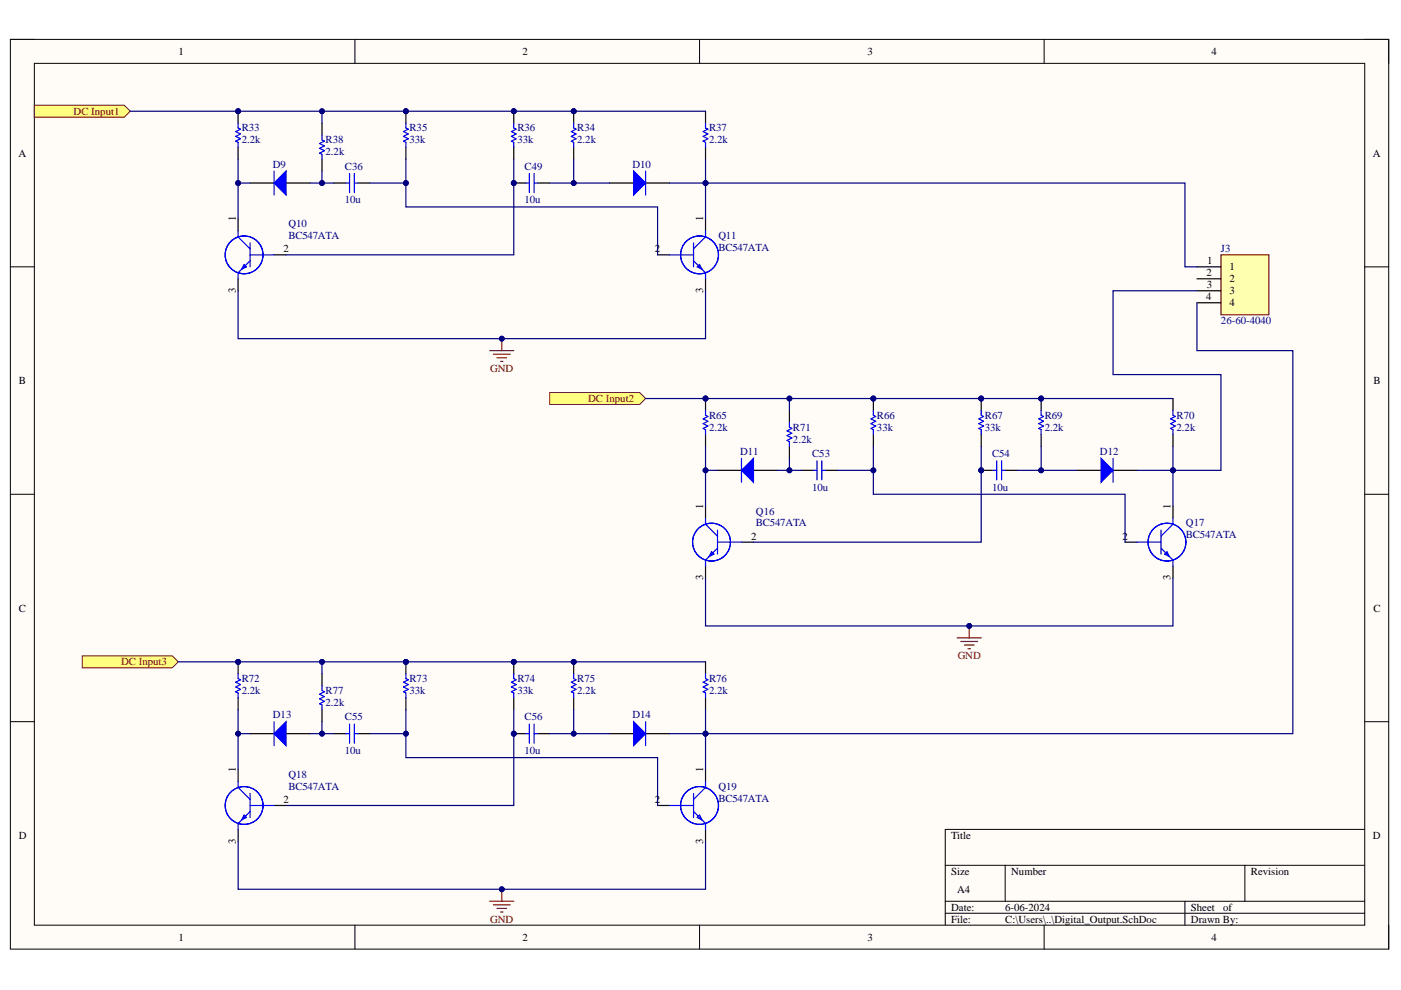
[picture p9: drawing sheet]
<svg xmlns="http://www.w3.org/2000/svg" width="297mm" height="210mm" viewBox="0 0 297 210" stroke-linecap="round" stroke-linejoin="round" font-family="sans-serif">
<defs><g id="words">
<g font-size="2.3">
<text x="37.8" y="11.7">1</text>
<text x="110.7" y="11.7">2</text>
<text x="183.9" y="11.7">3</text>
<text x="256.8" y="11.7">4</text>
<text x="3.9" y="33.2">A</text>
<text x="291.1" y="33.2">A</text>
<text x="50" y="46.9" transform="rotate(-90 50 46.9)">1</text>
<text x="149.1" y="46.9" transform="rotate(-90 149.1 46.9)">1</text>
<text x="60.1" y="53.5">2</text>
<text x="138.9" y="53.5">2</text>
<text x="255.8" y="58.6">2</text>
<text x="256" y="56">1</text>
<text x="260.6" y="57.3">1</text>
<text x="260.6" y="59.8">2</text>
<text x="50" y="62.1" transform="rotate(-90 50 62.1)">3</text>
<text x="149.1" y="62.1" transform="rotate(-90 149.1 62.1)">3</text>
<text x="255.7" y="63.7">4</text>
<text x="255.9" y="61.2">3</text>
<text x="260.6" y="62.4">3</text>
<text x="260.6" y="65">4</text>
<text x="4" y="81.4">B</text>
<text x="291.2" y="81.4">B</text>
<text x="149.1" y="107.8" transform="rotate(-90 149.1 107.8)">1</text>
<text x="248.2" y="107.8" transform="rotate(-90 248.2 107.8)">1</text>
<text x="159.2" y="114.4">2</text>
<text x="238" y="114.4">2</text>
<text x="149.1" y="123" transform="rotate(-90 149.1 123)">3</text>
<text x="248.2" y="123" transform="rotate(-90 248.2 123)">3</text>
<text x="4" y="129.7">C</text>
<text x="291.2" y="129.7">C</text>
<text x="50" y="163.7" transform="rotate(-90 50 163.7)">1</text>
<text x="149.1" y="163.7" transform="rotate(-90 149.1 163.7)">1</text>
<text x="60.1" y="170.3">2</text>
<text x="138.9" y="170.3">2</text>
<text x="4" y="177.9">D</text>
<text x="50" y="178.9" transform="rotate(-90 50 178.9)">3</text>
<text x="149.1" y="178.9" transform="rotate(-90 149.1 178.9)">3</text>
<text x="201.7" y="177.9">Title</text>
<text x="291.1" y="177.9">D</text>
<text x="201.7" y="185.5">Size</text>
<text x="214.4" y="185.5">Number</text>
<text x="265.2" y="185.5">Revision</text>
<text x="202.9" y="189.3">A4</text>
<text x="201.7" y="193.1">Date:</text>
<text x="201.7" y="195.6">File:</text>
<text x="213.1" y="193.1">6-06-2024</text>
<text x="213.1" y="195.6">C:\Users\..\Digital_Output.SchDoc</text>
<text x="252.5" y="193.1">Sheet</text>
<text x="252.5" y="195.6">Drawn By:</text>
<text x="259.3" y="193.1">of</text>
<text x="37.8" y="199.5">1</text>
<text x="110.7" y="199.5">2</text>
<text x="183.9" y="199.5">3</text>
<text x="256.8" y="199.5">4</text>
</g>
<g font-size="2.3" fill="#800000">
<text x="15.6" y="24.3">DC Input1</text>
<text x="103.9" y="78.9">GND</text>
<text x="124.7" y="85.2">DC Input2</text>
<text x="25.7" y="141.1">DC Input3</text>
<text x="203.1" y="139.8">GND</text>
<text x="103.9" y="195.6">GND</text>
</g>
<g font-size="2.3" fill="#000080">
<text x="51.2" y="27.9">R33</text>
<text x="86.8" y="27.9">R35</text>
<text x="109.7" y="27.9">R36</text>
<text x="122.4" y="27.9">R34</text>
<text x="150.3" y="27.9">R37</text>
<text x="51.2" y="30.4">2.2k</text>
<text x="57.8" y="35.5">D9</text>
<text x="69" y="32.9">2.2k</text>
<text x="69" y="30.4">R38</text>
<text x="86.8" y="30.4">33k</text>
<text x="109.7" y="30.4">33k</text>
<text x="122.4" y="30.4">2.2k</text>
<text x="134.1" y="35.5">D10</text>
<text x="150.3" y="30.4">2.2k</text>
<text x="73.1" y="36">C36</text>
<text x="111.2" y="36">C49</text>
<text x="73.1" y="43.1">10u</text>
<text x="111.2" y="43.1">10u</text>
<text x="61.1" y="48.2">Q10</text>
<text x="61.1" y="50.7">BC547ATA</text>
<text x="152.3" y="50.7">Q11</text>
<text x="152.3" y="53.3">BC547ATA</text>
<text x="258.9" y="53.5">J3</text>
<text x="258.9" y="68.8">26-60-4040</text>
<text x="150.3" y="88.8">R65</text>
<text x="185.9" y="88.8">R66</text>
<text x="208.8" y="88.8">R67</text>
<text x="221.5" y="88.8">R69</text>
<text x="249.4" y="88.8">R70</text>
<text x="150.3" y="91.3">2.2k</text>
<text x="168.1" y="93.9">2.2k</text>
<text x="168.1" y="91.3">R71</text>
<text x="185.9" y="91.3">33k</text>
<text x="208.8" y="91.3">33k</text>
<text x="221.5" y="91.3">2.2k</text>
<text x="249.4" y="91.3">2.2k</text>
<text x="157" y="96.4">D11</text>
<text x="172.2" y="96.9">C53</text>
<text x="210.3" y="96.9">C54</text>
<text x="233.2" y="96.4">D12</text>
<text x="172.2" y="104">10u</text>
<text x="210.3" y="104">10u</text>
<text x="160.3" y="109.1">Q16</text>
<text x="160.3" y="111.6">BC547ATA</text>
<text x="251.4" y="111.6">Q17</text>
<text x="251.4" y="114.2">BC547ATA</text>
<text x="51.2" y="147.2">2.2k</text>
<text x="51.2" y="144.6">R72</text>
<text x="69" y="149.7">2.2k</text>
<text x="69" y="147.2">R77</text>
<text x="86.8" y="147.2">33k</text>
<text x="86.8" y="144.6">R73</text>
<text x="109.7" y="147.2">33k</text>
<text x="109.7" y="144.6">R74</text>
<text x="122.4" y="147.2">2.2k</text>
<text x="122.4" y="144.6">R75</text>
<text x="150.3" y="147.2">2.2k</text>
<text x="150.3" y="144.6">R76</text>
<text x="57.8" y="152.2">D13</text>
<text x="73.1" y="152.8">C55</text>
<text x="111.2" y="152.8">C56</text>
<text x="134.1" y="152.2">D14</text>
<text x="73.1" y="159.8">10u</text>
<text x="111.2" y="159.8">10u</text>
<text x="61.1" y="164.9">Q18</text>
<text x="61.1" y="167.5">BC547ATA</text>
<text x="152.3" y="167.5">Q19</text>
<text x="152.3" y="170">BC547ATA</text>
</g>
</g></defs>
<path d="M2.2 8.4h292.2v192.8h-292.2z" fill-rule="evenodd" fill="#fffcf8"/>
<path d="M2.2 8.4h292.2v192.8h-292.2z" fill="none" stroke="#000" stroke-width=".21"/>
<path d="M7.3 13.4h282v182.8h-282z" fill-rule="evenodd" fill="#fffcf8"/>
<g fill="none" stroke="#000" stroke-width=".21">
<path d="M2.2 8.4h5.1M7.3 13.4h282v182.8h-282zM75.3 8.4v5M148.3 8.4v5M221.4 8.4v5M289.3 8.4h5.1v5M2.2 56.6h5.1M289.3 56.6h5.1M2.2 104.8h5.1M289.3 104.8h5.1M2.2 153h5.1M289.3 153h5.1"/>
<path d="M289.3 175.9h-88.9v20.3M75.3 196.2v5M148.3 196.2v5M200.4 183.5h88.9M200.4 191.1h88.9M200.4 193.6h88.9M213.1 183.5v7.6M221.4 196.2v5M251.2 191.1v5.1M263.9 183.5v7.6M294.4 196.2v5"/>
</g>
<path d="M50.5 46.4v2.6M50.5 59.1v2.5M58.1 54h2.5M139.4 54h2.6M149.6 46.4v2.6M149.6 59.1v2.5" fill="none" stroke="#000" stroke-width=".25"/>
<g fill="none" stroke="#00f" stroke-width=".25">
<path d="M50.5 49v1.2l2.5 2.6M51.8 56.1l.5 .5-1.1 .5zM53 51.5v5.1M53 55.3l-2.5 2.5v1.3M53 54h5.1M142 54h5M147 51.5v5.1M147 55.3l2.6 2.5v1.3M147.8 56.6l.5-.5 .5 1zM149.6 49v1.2l-2.6 2.6"/>
<circle cx="51.8" cy="54" r="4"/>
<circle cx="148.3" cy="54" r="4"/>
</g>
<path d="M103.8 74.3h5.1M104.6 75.1h3.6M105.4 75.9h2M106.1 76.6h.5M106.4 71.8v2.5" fill="none" stroke="#800000" stroke-width=".25"/>
<circle cx="106.4" cy="71.8" r=".51" fill="#000080"/>
<circle cx="106.4" cy="71.8" r=".51" fill="none" stroke="#000080" stroke-width=".21"/>
<circle cx="50.5" cy="23.6" r=".51" fill="#000080"/>
<circle cx="50.5" cy="23.6" r=".51" fill="none" stroke="#000080" stroke-width=".21"/>
<path d="M50.5 23.6v2.5" fill="none" stroke="#000" stroke-width=".25"/>
<circle cx="50.5" cy="23.6" r=".51" fill="#000080"/>
<circle cx="50.5" cy="23.6" r=".51" fill="none" stroke="#000080" stroke-width=".21"/>
<path d="M50.5 31.2v2.5" fill="none" stroke="#000" stroke-width=".25"/>
<path d="M50.5 26.1v1l.5 .3-1 .5 1 .5-1 .5 1 .5-1 .5 .5 .3v1" fill="none" stroke="#00f" stroke-width=".25"/>
<circle cx="86.1" cy="23.6" r=".51" fill="#000080"/>
<circle cx="86.1" cy="23.6" r=".51" fill="none" stroke="#000080" stroke-width=".21"/>
<path d="M86.1 23.6v2.5" fill="none" stroke="#000" stroke-width=".25"/>
<circle cx="86.1" cy="23.6" r=".51" fill="#000080"/>
<circle cx="86.1" cy="23.6" r=".51" fill="none" stroke="#000080" stroke-width=".21"/>
<path d="M86.1 31.2v2.5" fill="none" stroke="#000" stroke-width=".25"/>
<path d="M86.1 26.1v1l.5 .3-1.1 .5 1.1 .5-1.1 .5 1.1 .5-1.1 .5 .6 .3v1" fill="none" stroke="#00f" stroke-width=".25"/>
<circle cx="108.9" cy="23.6" r=".51" fill="#000080"/>
<circle cx="108.9" cy="23.6" r=".51" fill="none" stroke="#000080" stroke-width=".21"/>
<path d="M108.9 23.6v2.5" fill="none" stroke="#000" stroke-width=".25"/>
<circle cx="108.9" cy="23.6" r=".51" fill="#000080"/>
<circle cx="108.9" cy="23.6" r=".51" fill="none" stroke="#000080" stroke-width=".21"/>
<path d="M70.8 38.8h2.6M75.9 38.8h2.5M108.9 31.2v2.5M149.6 23.6v2.5M149.6 31.2v2.5" fill="none" stroke="#000" stroke-width=".25"/>
<path d="M73.4 38.8h.7M74.1 36.8v4M75.1 36.8v4M75.1 38.8h.8M108.9 26.1v1l.5 .3-1 .5 1 .5-1 .5 1 .5-1 .5 .5 .3v1M149.6 26.1v1l.5 .3-1 .5 1 .5-1 .5 1 .5-1 .5 .5 .3v1" fill="none" stroke="#00f" stroke-width=".25"/>
<circle cx="108.9" cy="38.8" r=".51" fill="#000080"/>
<circle cx="108.9" cy="38.8" r=".51" fill="none" stroke="#000080" stroke-width=".21"/>
<path d="M108.9 38.8h2.6" fill="none" stroke="#000" stroke-width=".25"/>
<circle cx="108.9" cy="38.8" r=".51" fill="#000080"/>
<circle cx="108.9" cy="38.8" r=".51" fill="none" stroke="#000080" stroke-width=".21"/>
<path d="M53 38.8h5.1M60.6 38.8h5.1M114 38.8h2.5" fill="none" stroke="#000" stroke-width=".25"/>
<path d="M111.5 38.8h.7M112.2 36.8v4M113.2 36.8v4M113.2 38.8h.8" fill="none" stroke="#00f" stroke-width=".25"/>
<path d="M58.1 38.8l2.5-2.5v5z" fill="#00f"/>
<path d="M58.1 38.8l2.5-2.5v5zM58.1 36.3v5M68.3 28.7v1l.5 .2-1 .5 1 .5-1 .5 1 .6-1 .5 .5 .2v1" fill="none" stroke="#00f" stroke-width=".25"/>
<path d="M68.3 26.1v2.6M68.3 33.7v2.6" fill="none" stroke="#000" stroke-width=".25"/>
<circle cx="121.6" cy="23.6" r=".51" fill="#000080"/>
<circle cx="121.6" cy="23.6" r=".51" fill="none" stroke="#000080" stroke-width=".21"/>
<path d="M121.6 23.6v2.5" fill="none" stroke="#000" stroke-width=".25"/>
<circle cx="121.6" cy="23.6" r=".51" fill="#000080"/>
<circle cx="121.6" cy="23.6" r=".51" fill="none" stroke="#000080" stroke-width=".21"/>
<path d="M121.6 31.2v2.5M129.3 38.8h5M136.9 38.8h5.1" fill="none" stroke="#000" stroke-width=".25"/>
<path d="M121.6 26.1v1l.5 .3-1 .5 1 .5-1 .5 1 .5-1 .5 .5 .3v1" fill="none" stroke="#00f" stroke-width=".25"/>
<path d="M134.3 36.3l2.6 2.5-2.6 2.5z" fill="#00f"/>
<g fill="none" stroke="#00f" stroke-width=".25">
<path d="M134.3 36.3l2.6 2.5-2.6 2.5zM136.9 36.3v5M50.5 165.7v1.3l2.5 2.5M51.8 172.8l.5 .5-1.1 .5zM53 168.2v5.1M53 172.1l-2.5 2.5v1.3M53 170.8h5.1M142 170.8h5M147 168.2v5.1M147 172.1l2.6 2.5v1.3M147.8 173.3l.5-.5 .5 1zM149.6 165.7v1.3l-2.6 2.5"/>
<circle cx="51.8" cy="170.8" r="4"/>
<circle cx="148.3" cy="170.8" r="4"/>
</g>
<path d="M50.5 163.2v2.5M50.5 175.9v2.5M58.1 170.8h2.5M139.4 170.8h2.6M149.6 163.2v2.5M149.6 175.9v2.5" fill="none" stroke="#000" stroke-width=".25"/>
<path d="M103.9 191.1h5M104.6 191.9h3.6M105.4 192.6h2M106.1 193.4h.5M106.4 188.5v2.6" fill="none" stroke="#800000" stroke-width=".25"/>
<circle cx="106.4" cy="188.5" r=".51" fill="#000080"/>
<circle cx="106.4" cy="188.5" r=".51" fill="none" stroke="#000080" stroke-width=".21"/>
<circle cx="50.5" cy="140.3" r=".51" fill="#000080"/>
<circle cx="50.5" cy="140.3" r=".51" fill="none" stroke="#000080" stroke-width=".21"/>
<path d="M50.5 140.3v2.6" fill="none" stroke="#000" stroke-width=".25"/>
<circle cx="50.5" cy="140.3" r=".51" fill="#000080"/>
<circle cx="50.5" cy="140.3" r=".51" fill="none" stroke="#000080" stroke-width=".21"/>
<path d="M50.5 147.9v2.6" fill="none" stroke="#000" stroke-width=".25"/>
<path d="M50.5 142.9v1l.5 .2-1 .5 1 .5-1 .6 1 .5-1 .5 .5 .2v1" fill="none" stroke="#00f" stroke-width=".25"/>
<circle cx="86.1" cy="140.3" r=".51" fill="#000080"/>
<circle cx="86.1" cy="140.3" r=".51" fill="none" stroke="#000080" stroke-width=".21"/>
<path d="M86.1 140.3v2.6" fill="none" stroke="#000" stroke-width=".25"/>
<circle cx="86.1" cy="140.3" r=".51" fill="#000080"/>
<circle cx="86.1" cy="140.3" r=".51" fill="none" stroke="#000080" stroke-width=".21"/>
<path d="M86.1 147.9v2.6" fill="none" stroke="#000" stroke-width=".25"/>
<path d="M86.1 142.9v1l.5 .2-1.1 .5 1.1 .5-1.1 .6 1.1 .5-1.1 .5 .6 .2v1" fill="none" stroke="#00f" stroke-width=".25"/>
<circle cx="108.9" cy="140.3" r=".51" fill="#000080"/>
<circle cx="108.9" cy="140.3" r=".51" fill="none" stroke="#000080" stroke-width=".21"/>
<path d="M108.9 140.3v2.6" fill="none" stroke="#000" stroke-width=".25"/>
<circle cx="108.9" cy="140.3" r=".51" fill="#000080"/>
<circle cx="108.9" cy="140.3" r=".51" fill="none" stroke="#000080" stroke-width=".21"/>
<path d="M70.8 155.6h2.6M75.9 155.6h2.5M108.9 147.9v2.6M149.6 140.3v2.6M149.6 147.9v2.6" fill="none" stroke="#000" stroke-width=".25"/>
<path d="M73.4 155.6h.7M74.1 153.5v4.1M75.1 153.5v4.1M75.1 155.6h.8M108.9 142.9v1l.5 .2-1 .5 1 .5-1 .6 1 .5-1 .5 .5 .2v1M149.6 142.9v1l.5 .2-1 .5 1 .5-1 .6 1 .5-1 .5 .5 .2v1" fill="none" stroke="#00f" stroke-width=".25"/>
<circle cx="108.9" cy="155.6" r=".51" fill="#000080"/>
<circle cx="108.9" cy="155.6" r=".51" fill="none" stroke="#000080" stroke-width=".21"/>
<path d="M108.9 155.6h2.6" fill="none" stroke="#000" stroke-width=".25"/>
<circle cx="108.9" cy="155.6" r=".51" fill="#000080"/>
<circle cx="108.9" cy="155.6" r=".51" fill="none" stroke="#000080" stroke-width=".21"/>
<path d="M53 155.6h5.1M60.6 155.6h5.1M114 155.6h2.5" fill="none" stroke="#000" stroke-width=".25"/>
<path d="M111.5 155.6h.7M112.2 153.5v4.1M113.2 153.5v4.1M113.2 155.6h.8" fill="none" stroke="#00f" stroke-width=".25"/>
<path d="M58.1 155.6l2.5-2.6v5.1z" fill="#00f"/>
<path d="M58.1 155.6l2.5-2.6v5.1zM58.1 153v5.1M68.3 145.4v1l.5 .3-1 .5 1 .5-1 .5 1 .5-1 .5 .5 .3v1" fill="none" stroke="#00f" stroke-width=".25"/>
<path d="M68.3 142.9v2.5M68.3 150.5v2.5" fill="none" stroke="#000" stroke-width=".25"/>
<circle cx="121.6" cy="140.3" r=".51" fill="#000080"/>
<circle cx="121.6" cy="140.3" r=".51" fill="none" stroke="#000080" stroke-width=".21"/>
<path d="M121.6 140.3v2.6" fill="none" stroke="#000" stroke-width=".25"/>
<circle cx="121.6" cy="140.3" r=".51" fill="#000080"/>
<circle cx="121.6" cy="140.3" r=".51" fill="none" stroke="#000080" stroke-width=".21"/>
<path d="M121.6 147.9v2.6M129.3 155.6h5M136.9 155.6h5.1" fill="none" stroke="#000" stroke-width=".25"/>
<path d="M121.6 142.9v1l.5 .2-1 .5 1 .5-1 .6 1 .5-1 .5 .5 .2v1" fill="none" stroke="#00f" stroke-width=".25"/>
<path d="M134.3 153l2.6 2.6-2.6 2.5z" fill="#00f"/>
<path d="M134.3 153l2.6 2.6-2.6 2.5zM136.9 153v5.1" fill="none" stroke="#00f" stroke-width=".25"/>
<path d="M17.4 139.1h19.1l1.3 1.2-1.3 1.3h-19.1z" fill-rule="evenodd" fill="#ffff80"/>
<path d="M17.4 139.1h19.1l1.3 1.2-1.3 1.3h-19.1z" fill="none" stroke="#800000" stroke-width=".21"/>
<path d="M149.6 107.3v2.6M157.2 114.9h2.5M238.5 114.9h2.6M248.7 107.3v2.6M149.6 120v2.6M248.7 120v2.6" fill="none" stroke="#000" stroke-width=".25"/>
<g fill="none" stroke="#00f" stroke-width=".25">
<path d="M149.6 109.9v1.2l2.5 2.6M150.9 117l.5 .5-1.1 .5zM152.1 112.4v5.1M152.1 116.2l-2.5 2.6v1.2M152.1 114.9h5.1M241.1 114.9h5.1M246.2 112.4v5.1M246.2 116.2l2.5 2.6v1.2M246.9 117.5l.5-.5 .5 1zM248.7 109.9v1.2l-2.5 2.6"/>
<circle cx="150.9" cy="114.9" r="4"/>
<circle cx="247.4" cy="114.9" r="4"/>
</g>
<path d="M202.9 135.2h5.1M203.7 136h3.6M204.5 136.8h2M205.2 137.5h.6M205.5 132.7v2.5" fill="none" stroke="#800000" stroke-width=".25"/>
<circle cx="205.5" cy="132.7" r=".51" fill="#000080"/>
<circle cx="205.5" cy="132.7" r=".51" fill="none" stroke="#000080" stroke-width=".21"/>
<circle cx="149.6" cy="84.5" r=".51" fill="#000080"/>
<circle cx="149.6" cy="84.5" r=".51" fill="none" stroke="#000080" stroke-width=".21"/>
<path d="M149.6 84.5v2.5" fill="none" stroke="#000" stroke-width=".25"/>
<circle cx="149.6" cy="84.5" r=".51" fill="#000080"/>
<circle cx="149.6" cy="84.5" r=".51" fill="none" stroke="#000080" stroke-width=".21"/>
<path d="M149.6 92.1v2.5" fill="none" stroke="#000" stroke-width=".25"/>
<path d="M149.6 87v1l.5 .3-1 .5 1 .5-1 .5 1 .5-1 .5 .5 .3v1" fill="none" stroke="#00f" stroke-width=".25"/>
<circle cx="185.2" cy="84.5" r=".51" fill="#000080"/>
<circle cx="185.2" cy="84.5" r=".51" fill="none" stroke="#000080" stroke-width=".21"/>
<path d="M185.2 84.5v2.5" fill="none" stroke="#000" stroke-width=".25"/>
<circle cx="185.2" cy="84.5" r=".51" fill="#000080"/>
<circle cx="185.2" cy="84.5" r=".51" fill="none" stroke="#000080" stroke-width=".21"/>
<path d="M185.2 92.1v2.5" fill="none" stroke="#000" stroke-width=".25"/>
<path d="M185.2 87v1l.5 .3-1 .5 1 .5-1 .5 1 .5-1 .5 .5 .3v1" fill="none" stroke="#00f" stroke-width=".25"/>
<circle cx="208" cy="84.5" r=".51" fill="#000080"/>
<circle cx="208" cy="84.5" r=".51" fill="none" stroke="#000080" stroke-width=".21"/>
<path d="M208 84.5v2.5" fill="none" stroke="#000" stroke-width=".25"/>
<circle cx="208" cy="84.5" r=".51" fill="#000080"/>
<circle cx="208" cy="84.5" r=".51" fill="none" stroke="#000080" stroke-width=".21"/>
<path d="M169.9 99.7h2.6M175 99.7h2.5M208 92.1v2.5M248.7 84.5v2.5M248.7 92.1v2.5" fill="none" stroke="#000" stroke-width=".25"/>
<path d="M172.5 99.7h.7M173.2 97.7v4M174.2 97.7v4M174.2 99.7h.8M208 87v1l.5 .3-1 .5 1 .5-1 .5 1 .5-1 .5 .5 .3v1M248.7 87v1l.5 .3-1 .5 1 .5-1 .5 1 .5-1 .5 .5 .3v1" fill="none" stroke="#00f" stroke-width=".25"/>
<circle cx="208" cy="99.7" r=".51" fill="#000080"/>
<circle cx="208" cy="99.7" r=".51" fill="none" stroke="#000080" stroke-width=".21"/>
<path d="M208 99.7h2.6" fill="none" stroke="#000" stroke-width=".25"/>
<circle cx="208" cy="99.7" r=".51" fill="#000080"/>
<circle cx="208" cy="99.7" r=".51" fill="none" stroke="#000080" stroke-width=".21"/>
<path d="M152.1 99.7h5.1M159.7 99.7h5.1M213.1 99.7h2.6" fill="none" stroke="#000" stroke-width=".25"/>
<path d="M210.6 99.7h.7M211.3 97.7v4M212.4 97.7v4M212.4 99.7h.7" fill="none" stroke="#00f" stroke-width=".25"/>
<path d="M157.2 99.7l2.5-2.5v5.1z" fill="#00f"/>
<path d="M157.2 99.7l2.5-2.5v5.1zM157.2 97.2v5.1M167.4 89.6v1l.5 .2-1 .5 1 .6-1 .5 1 .5-1 .5 .5 .2v1" fill="none" stroke="#00f" stroke-width=".25"/>
<path d="M167.4 87v2.6M167.4 94.6v2.6" fill="none" stroke="#000" stroke-width=".25"/>
<circle cx="220.7" cy="84.5" r=".51" fill="#000080"/>
<circle cx="220.7" cy="84.5" r=".51" fill="none" stroke="#000080" stroke-width=".21"/>
<path d="M220.7 84.5v2.5" fill="none" stroke="#000" stroke-width=".25"/>
<circle cx="220.7" cy="84.5" r=".51" fill="#000080"/>
<circle cx="220.7" cy="84.5" r=".51" fill="none" stroke="#000080" stroke-width=".21"/>
<path d="M220.7 92.1v2.5M228.4 99.7h5M236 99.7h5.1" fill="none" stroke="#000" stroke-width=".25"/>
<path d="M220.7 87v1l.5 .3-1 .5 1 .5-1 .5 1 .5-1 .5 .5 .3v1" fill="none" stroke="#00f" stroke-width=".25"/>
<path d="M233.4 97.2l2.6 2.5-2.6 2.6z" fill="#00f"/>
<path d="M233.4 97.2l2.6 2.5-2.6 2.6zM236 97.2v5.1" fill="none" stroke="#00f" stroke-width=".25"/>
<path d="M116.5 83.2h19.1l1.3 1.3-1.3 1.3h-19.1z" fill-rule="evenodd" fill="#ffff80"/>
<path d="M116.5 83.2h19.1l1.3 1.3-1.3 1.3h-19.1z" fill="none" stroke="#800000" stroke-width=".21"/>
<path d="M7.3 22.3h19l1.3 1.3-1.3 1.3h-19z" fill-rule="evenodd" fill="#ffff80"/>
<path d="M7.3 22.3h19l1.3 1.3-1.3 1.3h-19z" fill="none" stroke="#800000" stroke-width=".21"/>
<path d="M258.9 54h10.1v12.7h-10.1z" fill-rule="evenodd" fill="#ffffb0"/>
<path d="M258.9 54h10.1v12.7h-10.1z" fill="none" stroke="#800000" stroke-width=".25"/>
<path d="M253.8 56.6h5.1M253.8 59.1h5.1M253.8 61.6h5.1M253.8 64.2h5.1" fill="none" stroke="#000" stroke-width=".25"/>
<path d="M50.5 33.7v12.7" fill="none" stroke="#000080" stroke-width=".25"/>
<circle cx="50.5" cy="38.8" r=".51" fill="#000080"/>
<circle cx="50.5" cy="38.8" r=".51" fill="none" stroke="#000080" stroke-width=".21"/>
<path d="M86.1 33.7v5.1h-7.7" fill="none" stroke="#000080" stroke-width=".25"/>
<circle cx="86.1" cy="38.8" r=".51" fill="#000080"/>
<circle cx="86.1" cy="38.8" r=".51" fill="none" stroke="#000080" stroke-width=".21"/>
<path d="M86.1 38.8v5.1h53.3v10.1" fill="none" stroke="#000080" stroke-width=".25"/>
<circle cx="86.1" cy="38.8" r=".51" fill="#000080"/>
<circle cx="86.1" cy="38.8" r=".51" fill="none" stroke="#000080" stroke-width=".21"/>
<path d="M65.7 38.8h5.1" fill="none" stroke="#000080" stroke-width=".25"/>
<circle cx="68.3" cy="38.8" r=".51" fill="#000080"/>
<circle cx="68.3" cy="38.8" r=".51" fill="none" stroke="#000080" stroke-width=".21"/>
<path d="M50.5 38.8h2.5" fill="none" stroke="#000080" stroke-width=".25"/>
<circle cx="50.5" cy="38.8" r=".51" fill="#000080"/>
<circle cx="50.5" cy="38.8" r=".51" fill="none" stroke="#000080" stroke-width=".21"/>
<path d="M68.3 23.6v2.5" fill="none" stroke="#000080" stroke-width=".25"/>
<circle cx="68.3" cy="23.6" r=".51" fill="#000080"/>
<circle cx="68.3" cy="23.6" r=".51" fill="none" stroke="#000080" stroke-width=".21"/>
<path d="M68.3 36.3v2.5" fill="none" stroke="#000080" stroke-width=".25"/>
<circle cx="68.3" cy="38.8" r=".51" fill="#000080"/>
<circle cx="68.3" cy="38.8" r=".51" fill="none" stroke="#000080" stroke-width=".21"/>
<path d="M108.9 33.7v20.3h-48.3" fill="none" stroke="#000080" stroke-width=".25"/>
<circle cx="108.9" cy="38.8" r=".51" fill="#000080"/>
<circle cx="108.9" cy="38.8" r=".51" fill="none" stroke="#000080" stroke-width=".21"/>
<path d="M149.6 33.7v12.7" fill="none" stroke="#000080" stroke-width=".25"/>
<circle cx="149.6" cy="38.8" r=".51" fill="#000080"/>
<circle cx="149.6" cy="38.8" r=".51" fill="none" stroke="#000080" stroke-width=".21"/>
<path d="M121.6 33.7v5.1h-5.1" fill="none" stroke="#000080" stroke-width=".25"/>
<circle cx="121.6" cy="38.8" r=".51" fill="#000080"/>
<circle cx="121.6" cy="38.8" r=".51" fill="none" stroke="#000080" stroke-width=".21"/>
<path d="M121.6 38.8h7.7" fill="none" stroke="#000080" stroke-width=".25"/>
<circle cx="121.6" cy="38.8" r=".51" fill="#000080"/>
<circle cx="121.6" cy="38.8" r=".51" fill="none" stroke="#000080" stroke-width=".21"/>
<path d="M142 38.8h7.6" fill="none" stroke="#000080" stroke-width=".25"/>
<circle cx="149.6" cy="38.8" r=".51" fill="#000080"/>
<circle cx="149.6" cy="38.8" r=".51" fill="none" stroke="#000080" stroke-width=".21"/>
<path d="M86.1 150.5v5.1h-7.7" fill="none" stroke="#000080" stroke-width=".25"/>
<circle cx="86.1" cy="155.6" r=".51" fill="#000080"/>
<circle cx="86.1" cy="155.6" r=".51" fill="none" stroke="#000080" stroke-width=".21"/>
<path d="M86.1 155.6v5h53.3v10.2" fill="none" stroke="#000080" stroke-width=".25"/>
<circle cx="86.1" cy="155.6" r=".51" fill="#000080"/>
<circle cx="86.1" cy="155.6" r=".51" fill="none" stroke="#000080" stroke-width=".21"/>
<path d="M50.5 155.6h2.5" fill="none" stroke="#000080" stroke-width=".25"/>
<circle cx="50.5" cy="155.6" r=".51" fill="#000080"/>
<circle cx="50.5" cy="155.6" r=".51" fill="none" stroke="#000080" stroke-width=".21"/>
<path d="M68.3 140.3v2.6" fill="none" stroke="#000080" stroke-width=".25"/>
<circle cx="68.3" cy="140.3" r=".51" fill="#000080"/>
<circle cx="68.3" cy="140.3" r=".51" fill="none" stroke="#000080" stroke-width=".21"/>
<path d="M68.3 153v2.6" fill="none" stroke="#000080" stroke-width=".25"/>
<circle cx="68.3" cy="155.6" r=".51" fill="#000080"/>
<circle cx="68.3" cy="155.6" r=".51" fill="none" stroke="#000080" stroke-width=".21"/>
<path d="M108.9 150.5v20.3h-48.3" fill="none" stroke="#000080" stroke-width=".25"/>
<circle cx="108.9" cy="155.6" r=".51" fill="#000080"/>
<circle cx="108.9" cy="155.6" r=".51" fill="none" stroke="#000080" stroke-width=".21"/>
<path d="M121.6 150.5v5.1h-5.1" fill="none" stroke="#000080" stroke-width=".25"/>
<circle cx="121.6" cy="155.6" r=".51" fill="#000080"/>
<circle cx="121.6" cy="155.6" r=".51" fill="none" stroke="#000080" stroke-width=".21"/>
<path d="M121.6 155.6h7.7" fill="none" stroke="#000080" stroke-width=".25"/>
<circle cx="121.6" cy="155.6" r=".51" fill="#000080"/>
<circle cx="121.6" cy="155.6" r=".51" fill="none" stroke="#000080" stroke-width=".21"/>
<path d="M142 155.6h7.6" fill="none" stroke="#000080" stroke-width=".25"/>
<circle cx="149.6" cy="155.6" r=".51" fill="#000080"/>
<circle cx="149.6" cy="155.6" r=".51" fill="none" stroke="#000080" stroke-width=".21"/>
<path d="M50.5 61.6v10.2h99.1v-10.2" fill="none" stroke="#000080" stroke-width=".25"/>
<circle cx="106.4" cy="71.8" r=".51" fill="#000080"/>
<circle cx="106.4" cy="71.8" r=".51" fill="none" stroke="#000080" stroke-width=".21"/>
<path d="M37.8 140.3h111.8" fill="none" stroke="#000080" stroke-width=".25"/>
<circle cx="50.5" cy="140.3" r=".51" fill="#000080"/>
<circle cx="50.5" cy="140.3" r=".51" fill="none" stroke="#000080" stroke-width=".21"/>
<circle cx="68.3" cy="140.3" r=".51" fill="#000080"/>
<circle cx="68.3" cy="140.3" r=".51" fill="none" stroke="#000080" stroke-width=".21"/>
<circle cx="86.1" cy="140.3" r=".51" fill="#000080"/>
<circle cx="86.1" cy="140.3" r=".51" fill="none" stroke="#000080" stroke-width=".21"/>
<circle cx="108.9" cy="140.3" r=".51" fill="#000080"/>
<circle cx="108.9" cy="140.3" r=".51" fill="none" stroke="#000080" stroke-width=".21"/>
<circle cx="121.6" cy="140.3" r=".51" fill="#000080"/>
<circle cx="121.6" cy="140.3" r=".51" fill="none" stroke="#000080" stroke-width=".21"/>
<path d="M65.7 155.6h5.1" fill="none" stroke="#000080" stroke-width=".25"/>
<circle cx="68.3" cy="155.6" r=".51" fill="#000080"/>
<circle cx="68.3" cy="155.6" r=".51" fill="none" stroke="#000080" stroke-width=".21"/>
<path d="M50.5 150.5v12.7" fill="none" stroke="#000080" stroke-width=".25"/>
<circle cx="50.5" cy="155.6" r=".51" fill="#000080"/>
<circle cx="50.5" cy="155.6" r=".51" fill="none" stroke="#000080" stroke-width=".21"/>
<path d="M149.6 150.5v12.7" fill="none" stroke="#000080" stroke-width=".25"/>
<circle cx="149.6" cy="155.6" r=".51" fill="#000080"/>
<circle cx="149.6" cy="155.6" r=".51" fill="none" stroke="#000080" stroke-width=".21"/>
<path d="M149.6 94.6v12.7" fill="none" stroke="#000080" stroke-width=".25"/>
<circle cx="149.6" cy="99.7" r=".51" fill="#000080"/>
<circle cx="149.6" cy="99.7" r=".51" fill="none" stroke="#000080" stroke-width=".21"/>
<path d="M185.2 94.6v5.1h-7.7" fill="none" stroke="#000080" stroke-width=".25"/>
<circle cx="185.2" cy="99.7" r=".51" fill="#000080"/>
<circle cx="185.2" cy="99.7" r=".51" fill="none" stroke="#000080" stroke-width=".21"/>
<path d="M185.2 99.7v5.1h53.3v10.1" fill="none" stroke="#000080" stroke-width=".25"/>
<circle cx="185.2" cy="99.7" r=".51" fill="#000080"/>
<circle cx="185.2" cy="99.7" r=".51" fill="none" stroke="#000080" stroke-width=".21"/>
<path d="M164.8 99.7h5.1" fill="none" stroke="#000080" stroke-width=".25"/>
<circle cx="167.4" cy="99.7" r=".51" fill="#000080"/>
<circle cx="167.4" cy="99.7" r=".51" fill="none" stroke="#000080" stroke-width=".21"/>
<path d="M149.6 99.7h2.5" fill="none" stroke="#000080" stroke-width=".25"/>
<circle cx="149.6" cy="99.7" r=".51" fill="#000080"/>
<circle cx="149.6" cy="99.7" r=".51" fill="none" stroke="#000080" stroke-width=".21"/>
<path d="M167.4 84.5v2.5" fill="none" stroke="#000080" stroke-width=".25"/>
<circle cx="167.4" cy="84.5" r=".51" fill="#000080"/>
<circle cx="167.4" cy="84.5" r=".51" fill="none" stroke="#000080" stroke-width=".21"/>
<path d="M167.4 97.2v2.5" fill="none" stroke="#000080" stroke-width=".25"/>
<circle cx="167.4" cy="99.7" r=".51" fill="#000080"/>
<circle cx="167.4" cy="99.7" r=".51" fill="none" stroke="#000080" stroke-width=".21"/>
<path d="M208 94.6v20.3h-48.2" fill="none" stroke="#000080" stroke-width=".25"/>
<circle cx="208" cy="99.7" r=".51" fill="#000080"/>
<circle cx="208" cy="99.7" r=".51" fill="none" stroke="#000080" stroke-width=".21"/>
<path d="M248.7 94.6v12.7" fill="none" stroke="#000080" stroke-width=".25"/>
<circle cx="248.7" cy="99.7" r=".51" fill="#000080"/>
<circle cx="248.7" cy="99.7" r=".51" fill="none" stroke="#000080" stroke-width=".21"/>
<path d="M220.7 94.6v5.1h-5" fill="none" stroke="#000080" stroke-width=".25"/>
<circle cx="220.7" cy="99.7" r=".51" fill="#000080"/>
<circle cx="220.7" cy="99.7" r=".51" fill="none" stroke="#000080" stroke-width=".21"/>
<path d="M220.7 99.7h7.7" fill="none" stroke="#000080" stroke-width=".25"/>
<circle cx="220.7" cy="99.7" r=".51" fill="#000080"/>
<circle cx="220.7" cy="99.7" r=".51" fill="none" stroke="#000080" stroke-width=".21"/>
<path d="M241.1 99.7h7.6" fill="none" stroke="#000080" stroke-width=".25"/>
<circle cx="248.7" cy="99.7" r=".51" fill="#000080"/>
<circle cx="248.7" cy="99.7" r=".51" fill="none" stroke="#000080" stroke-width=".21"/>
<path d="M136.9 84.5h111.8" fill="none" stroke="#000080" stroke-width=".25"/>
<circle cx="149.6" cy="84.5" r=".51" fill="#000080"/>
<circle cx="149.6" cy="84.5" r=".51" fill="none" stroke="#000080" stroke-width=".21"/>
<circle cx="167.4" cy="84.5" r=".51" fill="#000080"/>
<circle cx="167.4" cy="84.5" r=".51" fill="none" stroke="#000080" stroke-width=".21"/>
<circle cx="185.2" cy="84.5" r=".51" fill="#000080"/>
<circle cx="185.2" cy="84.5" r=".51" fill="none" stroke="#000080" stroke-width=".21"/>
<circle cx="208" cy="84.5" r=".51" fill="#000080"/>
<circle cx="208" cy="84.5" r=".51" fill="none" stroke="#000080" stroke-width=".21"/>
<circle cx="220.7" cy="84.5" r=".51" fill="#000080"/>
<circle cx="220.7" cy="84.5" r=".51" fill="none" stroke="#000080" stroke-width=".21"/>
<path d="M27.6 23.6h122" fill="none" stroke="#000080" stroke-width=".25"/>
<circle cx="50.5" cy="23.6" r=".51" fill="#000080"/>
<circle cx="50.5" cy="23.6" r=".51" fill="none" stroke="#000080" stroke-width=".21"/>
<circle cx="68.3" cy="23.6" r=".51" fill="#000080"/>
<circle cx="68.3" cy="23.6" r=".51" fill="none" stroke="#000080" stroke-width=".21"/>
<circle cx="86.1" cy="23.6" r=".51" fill="#000080"/>
<circle cx="86.1" cy="23.6" r=".51" fill="none" stroke="#000080" stroke-width=".21"/>
<circle cx="108.9" cy="23.6" r=".51" fill="#000080"/>
<circle cx="108.9" cy="23.6" r=".51" fill="none" stroke="#000080" stroke-width=".21"/>
<circle cx="121.6" cy="23.6" r=".51" fill="#000080"/>
<circle cx="121.6" cy="23.6" r=".51" fill="none" stroke="#000080" stroke-width=".21"/>
<path d="M149.6 38.8h101.6v17.8h2.6" fill="none" stroke="#000080" stroke-width=".25"/>
<circle cx="149.6" cy="38.8" r=".51" fill="#000080"/>
<circle cx="149.6" cy="38.8" r=".51" fill="none" stroke="#000080" stroke-width=".21"/>
<path d="M248.7 99.7h10.2" fill="none" stroke="#000080" stroke-width=".25"/>
<circle cx="248.7" cy="99.7" r=".51" fill="#000080"/>
<circle cx="248.7" cy="99.7" r=".51" fill="none" stroke="#000080" stroke-width=".21"/>
<path d="M253.8 61.6h-17.8v17.8h22.9v20.3M50.5 178.4v10.1h99.1v-10.1" fill="none" stroke="#000080" stroke-width=".25"/>
<circle cx="106.4" cy="188.5" r=".51" fill="#000080"/>
<circle cx="106.4" cy="188.5" r=".51" fill="none" stroke="#000080" stroke-width=".21"/>
<path d="M149.6 122.6v10.1h99.1v-10.1" fill="none" stroke="#000080" stroke-width=".25"/>
<circle cx="205.5" cy="132.7" r=".51" fill="#000080"/>
<circle cx="205.5" cy="132.7" r=".51" fill="none" stroke="#000080" stroke-width=".21"/>
<path d="M253.8 64.2v10.1h20.3v81.3h-124.5" fill="none" stroke="#000080" stroke-width=".25"/>
<circle cx="149.6" cy="155.6" r=".51" fill="#000080"/>
<circle cx="149.6" cy="155.6" r=".51" fill="none" stroke="#000080" stroke-width=".21"/>
<use href="#words"/>
</svg>
